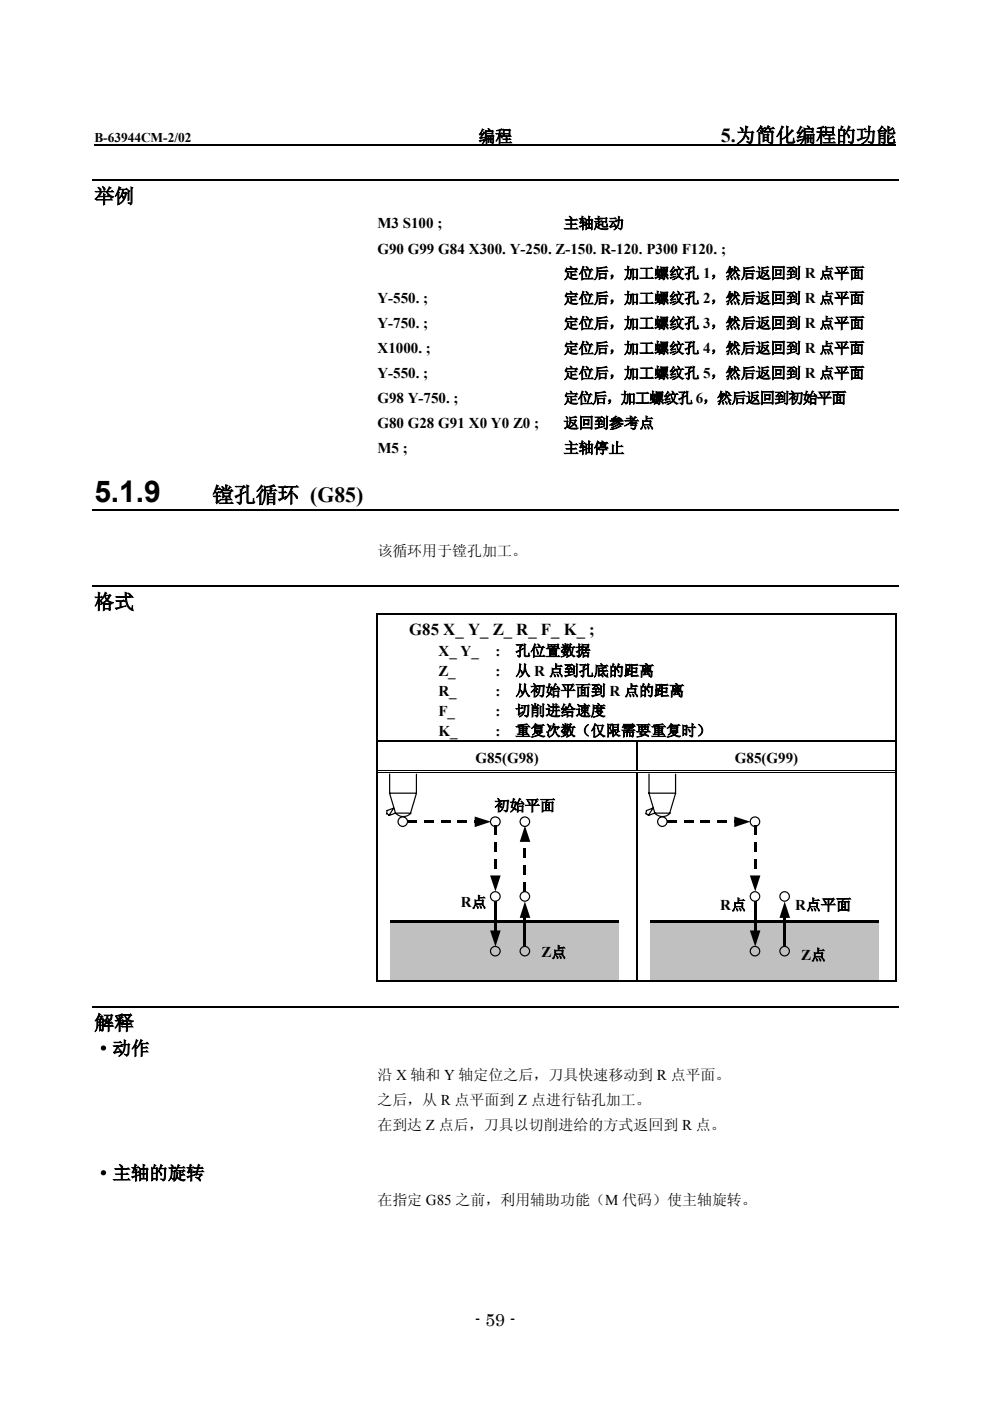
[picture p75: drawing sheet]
<svg xmlns="http://www.w3.org/2000/svg" width="210mm" height="297mm" viewBox="0 0 210 297" stroke-linecap="round" stroke-linejoin="round" font-family="sans-serif">
<defs><g id="words">
<text font-size="6.3" x="20" y="106.5">5.1.9</text>
<text font-size="4.6" x="45" y="106.5">镗孔循环 (G85)</text>
<g font-size="4.2">
<text x="152.8" y="30.1">5.为简化编程的功能</text>
<text x="20" y="43">举例</text>
<text x="20" y="129">格式</text>
<text x="20" y="218.3">解释</text>
</g>
<g font-size="3.9">
<text x="20" y="223.6">·动作</text>
<text x="20" y="250">·主轴的旋转</text>
</g>
<text font-size="3.7" x="100.7" y="281.2">- 59 -</text>
<g font-size="3.5">
<text x="101.5" y="30.1">编程</text>
<text x="86.8" y="134.7">G85 X_ Y_ Z_ R_ F_ K_ ;</text>
</g>
<g font-size="3.2">
<text x="80" y="48.4">M3 S100 ;</text>
<text x="80" y="54">G90 G99 G84 X300. Y-250. Z-150. R-120. P300 F120. ;</text>
<text x="119.5" y="48.4">主轴起动</text>
<text x="119.5" y="59">定位后，加工螺纹孔 1，然后返回到 R 点平面</text>
<text x="80" y="64.3">Y-550. ;</text>
<text x="119.5" y="64.3">定位后，加工螺纹孔 2，然后返回到 R 点平面</text>
<text x="80" y="69.6">Y-750. ;</text>
<text x="119.5" y="69.6">定位后，加工螺纹孔 3，然后返回到 R 点平面</text>
<text x="80" y="74.9">X1000. ;</text>
<text x="119.5" y="74.9">定位后，加工螺纹孔 4，然后返回到 R 点平面</text>
<text x="80" y="80.2">Y-550. ;</text>
<text x="119.5" y="80.2">定位后，加工螺纹孔 5，然后返回到 R 点平面</text>
<text x="80" y="85.5">G98 Y-750. ;</text>
<text x="119.5" y="85.5">定位后，加工螺纹孔 6，然后返回到初始平面</text>
<text x="80" y="90.8">G80 G28 G91 X0 Y0 Z0 ;</text>
<text x="119.5" y="90.8">返回到参考点</text>
<text x="80" y="96.1">M5 ;</text>
<text x="119.5" y="96.1">主轴停止</text>
<text x="80" y="117.9">该循环用于镗孔加工。</text>
<text x="92.9" y="139">X_ Y_</text>
<text x="93" y="143.3">Z_</text>
<text x="105" y="139">:</text>
<text x="105" y="143.3">:</text>
<text x="109.3" y="139">孔位置数据</text>
<text x="109.3" y="143.3">从 R 点到孔底的距离</text>
<text x="93" y="147.5">R_</text>
<text x="105" y="147.5">:</text>
<text x="109.3" y="147.5">从初始平面到 R 点的距离</text>
<text x="93" y="156">K_</text>
<text x="93" y="151.7">F_</text>
<text x="105" y="156">:</text>
<text x="105" y="151.7">:</text>
<text x="109.3" y="156">重复次数（仅限需要重复时）</text>
<text x="109.3" y="151.7">切削进给速度</text>
<text x="100.8" y="161.7">G85(G98)</text>
<text x="155.8" y="161.7">G85(G99)</text>
<text x="104.9" y="171.9">初始平面</text>
<text x="97.7" y="192.3">R点</text>
<text x="152.7" y="192.9">R点</text>
<text x="168.6" y="192.9">R点平面</text>
<text x="114.8" y="203">Z点</text>
<text x="169.8" y="203.5">Z点</text>
<text x="80" y="229">沿 X 轴和 Y 轴定位之后，刀具快速移动到 R 点平面。</text>
<text x="80" y="234.3">之后，从 R 点平面到 Z 点进行钻孔加工。</text>
<text x="80" y="239.6">在到达 Z 点后，刀具以切削进给的方式返回到 R 点。</text>
<text x="80" y="255.5">在指定 G85 之前，利用辅助功能（M 代码）使主轴旋转。</text>
</g>
<text font-size="2.8" x="20" y="30.1">B-63944CM-2/02</text>
</g></defs>
<path d="M20 30.7h170" fill="none" stroke="#000" stroke-width=".32"/>
<path d="M19.5 38.3h171.1M19.5 108.1h171.1M19.5 124.3h171.1M79.8 130.3h110.1M80 130.5v26.4M190 130.5v26.4M80 157.3v6M80.2 157.1h54.6M135 157.3v6M135.2 157.1h54.7M190 157.3v6" fill="none" stroke="#000" stroke-width=".34"/>
<path d="M79.8 130.1h.4v.4h-.4zM189.9 130.1h.3v.4h-.3zM189.9 130.1h.3v.3h-.3zM79.8 156.9h.4v.4h-.4zM134.8 156.9h.4v.4h-.4zM189.9 156.9h.3v.4h-.3z" fill="#000"/>
<path d="M82.7 195.4h48.6v12.2h-48.6z" fill="#c0c0c0"/>
<g fill="none" stroke="#000" stroke-width=".25">
<path d="M82 172.6l.1-.7 1.4-.6-1 1.6M82 172.5l.6 .3M82.6 168.2h5.7l-1.3 4.3M82.6 164.1v4.1l1.3 4.3M83.8 172.3a2.22 2.22 0 0 0 3.3 .1M83.8 172.4l-1.4 .5M83.9 172.4h3M88.3 164.1v4.2"/>
<circle cx="85.4" cy="174.2" r="1.01"/>
<circle cx="105" cy="174.2" r="1.02"/>
<circle cx="111.3" cy="174.2" r="1.01"/>
<circle cx="105" cy="190.1" r="1.02"/>
<circle cx="111.3" cy="190.1" r="1.01"/>
<circle cx="105" cy="201.7" r="1.02"/>
<circle cx="111.3" cy="201.7" r="1.01"/>
</g>
<g fill="#000">
<path d="M86.3 174h2.1v.5h-2.1zM89.9 174h2v.5h-2zM93.5 174h2v.5h-2zM97 174h2v.5h-2zM100.6 174h.1v.5h-.1zM104.8 175h.5v2.1h-.5zM104.8 178.6h.5v2h-.5zM111 179.9h.5v2h-.5zM82.8 195.2h48.4v.5h-48.4zM104.8 182.1h.5v2.1h-.5zM104.8 191.1h.5v6.3h-.5zM111 187h.5v2h-.5z"/>
<path d="M111 183.4h.5v2h-.5zM111 194.5h.5v6.2h-.5z"/>
</g>
<path d="M100.6 173.1l3.5 1.1-3.5 1.2zM111.3 175.1l1.1 3.4h-2.2zM103.9 185.6h2.3l-1.1 3.4zM103.9 197.3h2.3l-1.1 3.4zM111.3 191.1l1.1 3.5h-2.2z" fill="#000"/>
<path d="M137.8 195.4h48.6v12.2h-48.6z" fill="#c0c0c0"/>
<g fill="none" stroke="#000" stroke-width=".25">
<path d="M137 172.5l.5 .4 1-1.6-1.4 .6-.1 .7M137.5 168.2h5.7l-1.2 4.3M137.6 164.1v4.1l1.3 4.3M138.7 172.3a2.22 2.22 0 0 0 3.4 .1M138.8 172.4l-1.4 .5M138.9 172.4h2.9M143.2 164.1v4.2"/>
<circle cx="140.4" cy="174.2" r="1.01"/>
<circle cx="160.1" cy="174.2" r="1.01"/>
<circle cx="160.1" cy="190.1" r="1.01"/>
<circle cx="166.4" cy="190.1" r="1.01"/>
<circle cx="160.1" cy="201.7" r="1.01"/>
<circle cx="166.4" cy="201.7" r="1.01"/>
</g>
<g fill="#000">
<path d="M79.8 163.3h.4v.5h-.4zM134.8 163.8h.4zM134.8 163.3h.5v.1h-.5zM134.8 163.6h.5v.2h-.5zM141.4 174h2v.5h-2zM145 174h2v.5h-2zM148.5 174h2.1v.5h-2.1zM152.1 174h2v.5h-2zM155.6 174h.2v.5h-.2zM159.8 175h.5v2.1h-.5zM159.8 178.6h.5v2h-.5zM189.9 163.3h.3v.5h-.3z"/>
<path d="M137.9 195.2h48.4v.5h-48.4zM159.8 182.1h.5v2.1h-.5zM159.8 191.1h.5v6.3h-.5zM166.1 194.5h.5v6.2h-.5zM189.9 207.8h.3v.3h-.3z"/>
</g>
<path d="M155.7 173.1l3.4 1.1-3.4 1.2zM159 185.6h2.2l-1.1 3.4zM159 197.3h2.2l-1.1 3.4zM166.4 191.1l1.1 3.5h-2.2z" fill="#000"/>
<path d="M80.2 163.4h54.6M80.2 163.7h54.6M135.3 163.4h54.6M135.3 163.7h54.6" fill="none" stroke="#000" stroke-width=".21"/>
<path d="M80 163.8v44.3M135 163.8v44.3M190 163.8v44.3M19.5 213.6h171.1M79.8 207.9h55M135.2 207.9h54.7" fill="none" stroke="#000" stroke-width=".34"/>
<use href="#words"/>
</svg>
